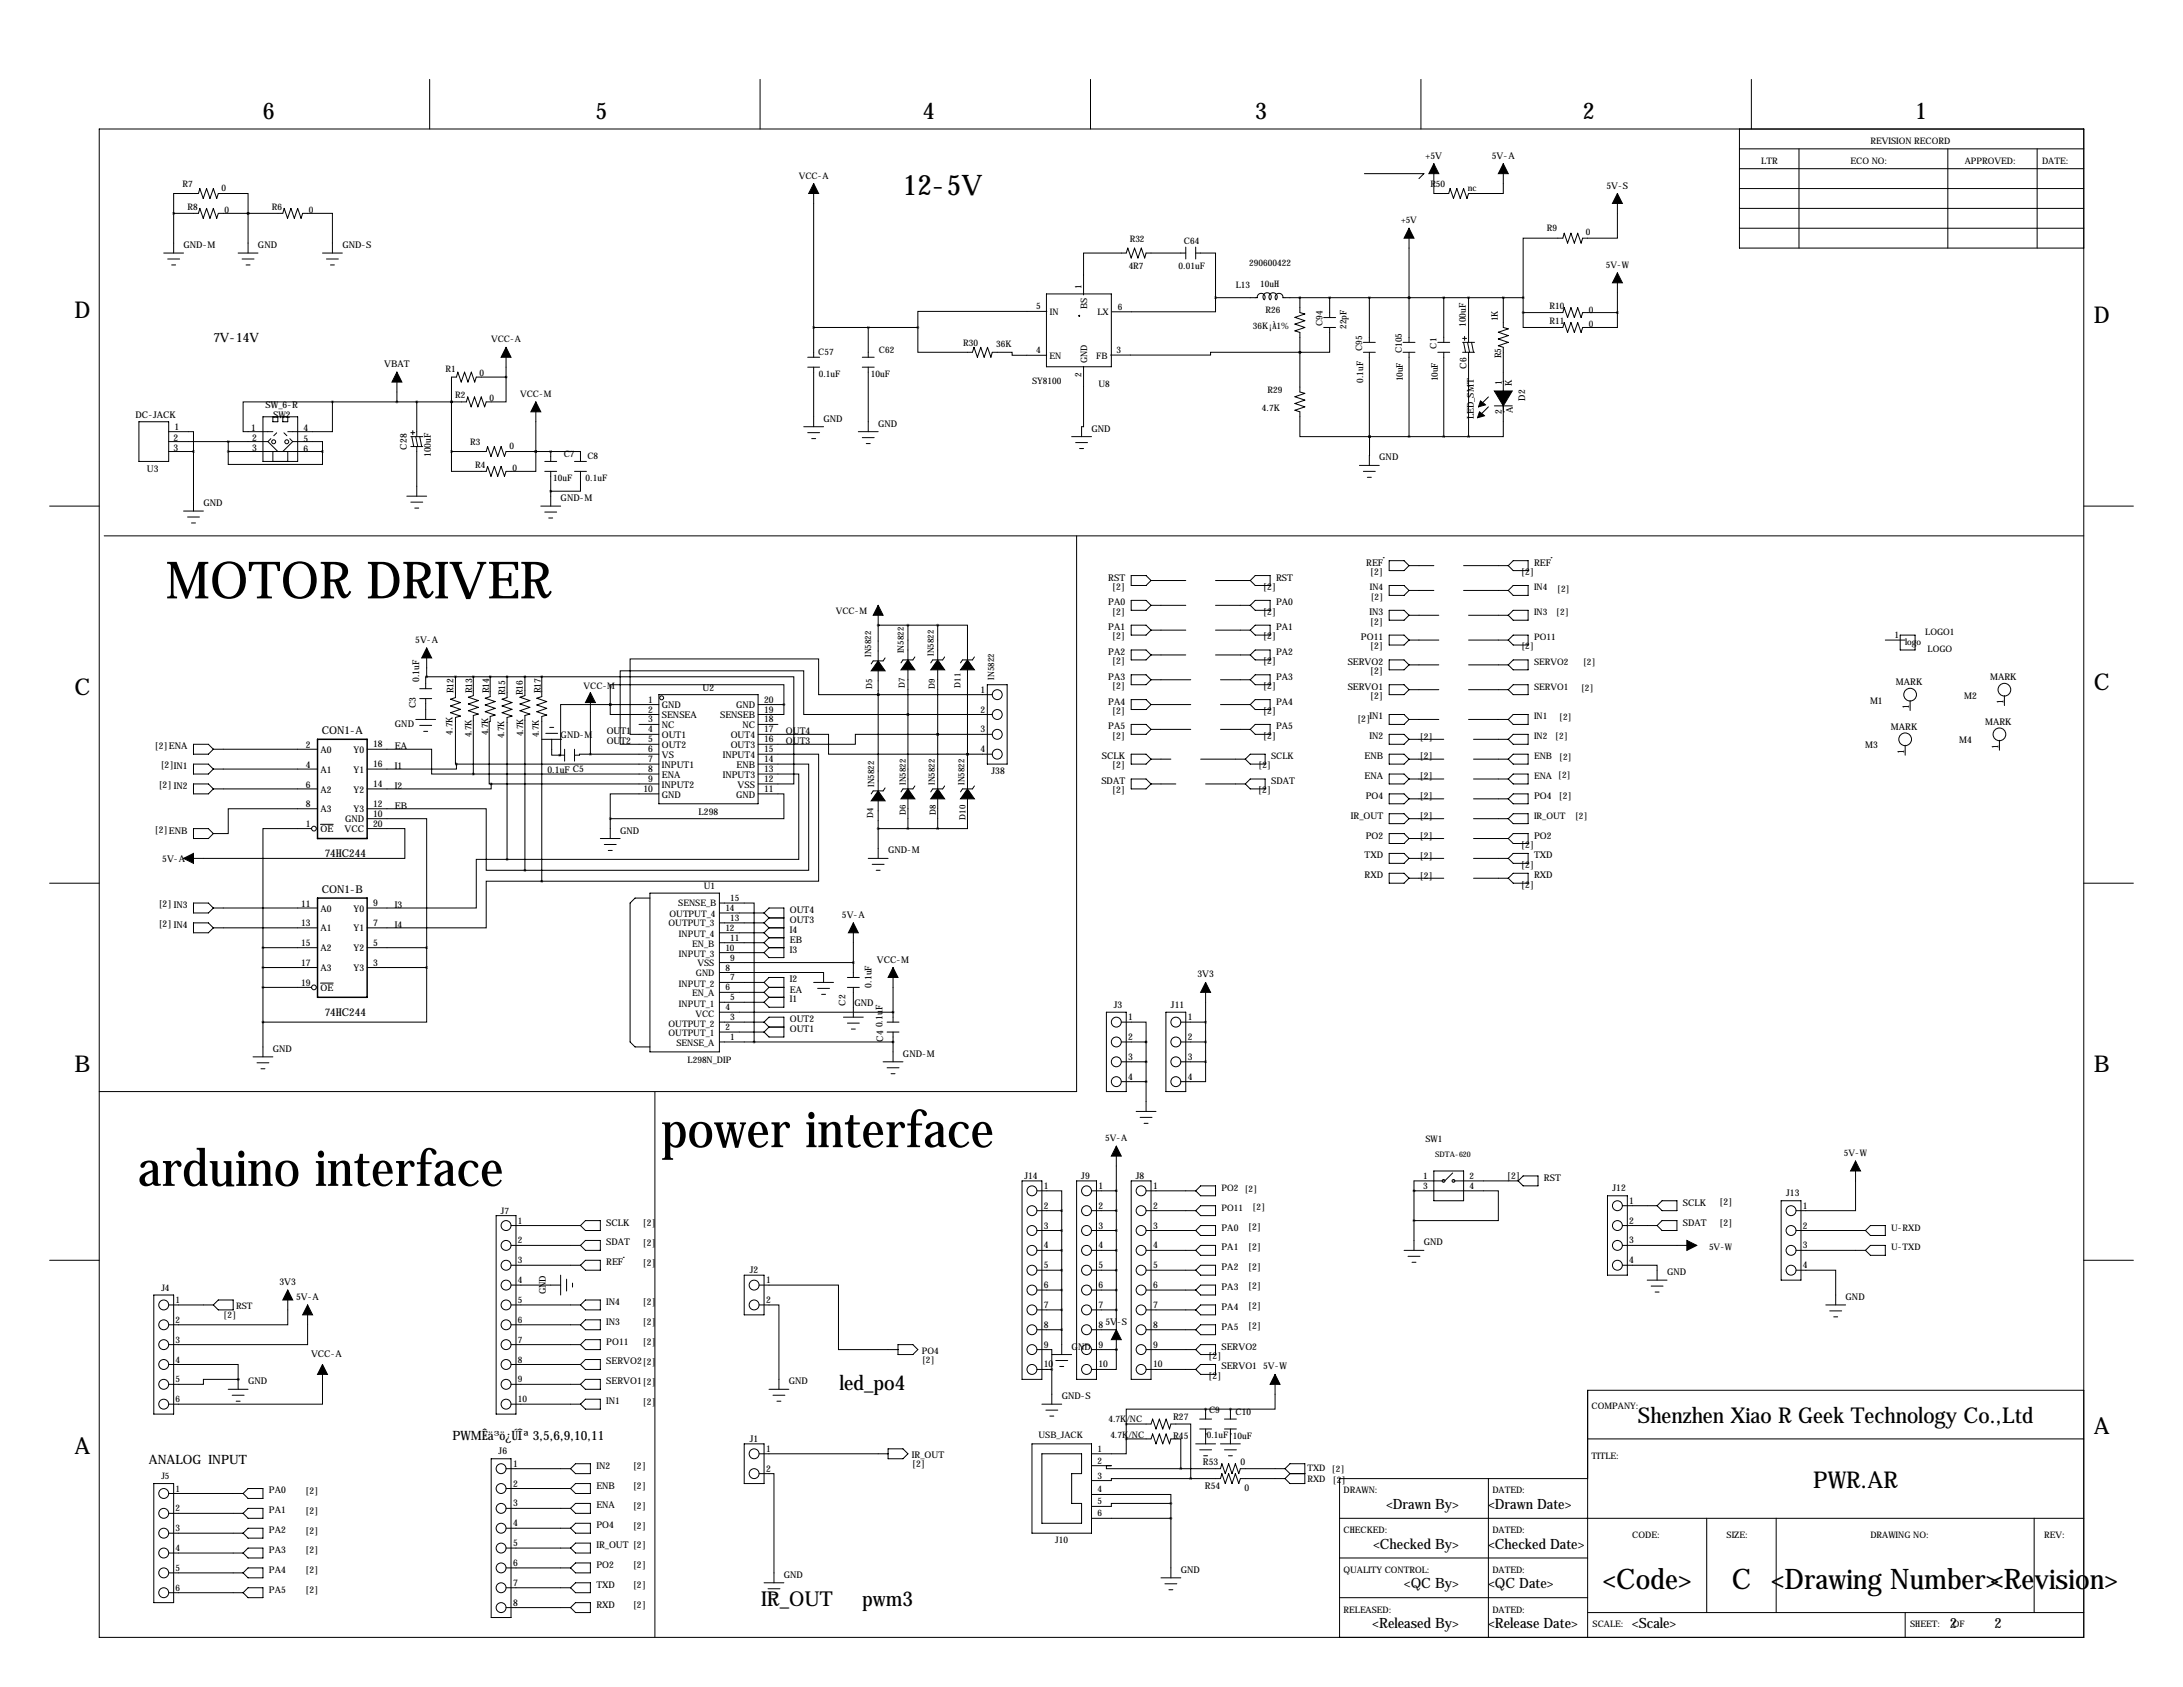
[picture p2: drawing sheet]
<svg xmlns="http://www.w3.org/2000/svg" width="559mm" height="432mm" viewBox="0 0 559 432" stroke-linecap="round" stroke-linejoin="round" font-family="sans-serif">
<defs><g id="words">
<g font-size="13.2">
<text x="42.4" y="153.2">MOTOR DRIVER</text>
<text x="169.2" y="293.6">power interface</text>
<text x="35.3" y="303.5">arduino interface</text>
</g>
<g font-size="7.3">
<text x="231.1" y="49.8">12-5V</text>
<text x="410.4" y="406.7">&lt;Code&gt;</text>
<text x="443.3" y="406.7">C</text>
<text x="453.5" y="406.7">&lt;Drawing Number&gt;&lt;Revision&gt;</text>
</g>
<g font-size="5.9">
<text x="67.3" y="30.5">6</text>
<text x="152.4" y="30.5">5</text>
<text x="236.2" y="30.5">4</text>
<text x="321.3" y="30.5">3</text>
<text x="405.1" y="30.5">2</text>
<text x="490.2" y="30.5">1</text>
<text x="19" y="81.3">D</text>
<text x="535.9" y="82.6">D</text>
<text x="19" y="177.8">C</text>
<text x="535.9" y="176.5">C</text>
<text x="19" y="274.3">B</text>
<text x="535.9" y="274.3">B</text>
<text x="535.9" y="367">A</text>
<text x="19" y="372.1">A</text>
<text x="464.1" y="380.8">PWR.AR</text>
</g>
<text font-size="5.6" x="419.3" y="364.2">Shenzhen Xiao R Geek Technology Co.,Ltd</text>
<g font-size="5.3">
<text x="214.9" y="355.9">led_po4</text>
<text x="194.8" y="411">IR_OUT</text>
<text x="220.7" y="411">pwm3</text>
</g>
<g font-size="3.6">
<text x="354.9" y="386.2">&lt;Drawn By&gt;</text>
<text x="381" y="386.2">&lt;Drawn Date&gt;</text>
<text x="351.6" y="396.4">&lt;Checked By&gt;</text>
<text x="381" y="396.4">&lt;Checked Date&gt;</text>
<text x="359.5" y="406.6">&lt;QC By&gt;</text>
<text x="381" y="406.6">&lt;QC Date&gt;</text>
<text x="351.4" y="416.7">&lt;Released By&gt;</text>
<text x="381" y="416.7">&lt;Release Date&gt;</text>
<text x="417.8" y="416.7">&lt;Scale&gt;</text>
<text x="499.1" y="416.7">2</text>
<text x="510.5" y="416.7">2</text>
</g>
<g font-size="3.3">
<text x="54.6" y="87.6">7V-14V</text>
<text x="115.8" y="368.6">PWMÊä³ö¿ÚÎª 3,5,6,9,10,11</text>
<text x="38.1" y="374.6">ANALOG INPUT</text>
</g>
<g font-size="2.7">
<text x="82.3" y="188">CON1-A</text>
<text x="83.1" y="219.3">74HC244</text>
<text x="82.3" y="228.6">CON1-B</text>
<text x="83.1" y="260">74HC244</text>
</g>
<g font-size="2.4">
<text x="364.9" y="40.6">+5V</text>
<text x="381.9" y="40.6">5V-A</text>
<text x="411.2" y="48.3">5V-S</text>
<text x="47" y="63.5">GND-M</text>
<text x="66" y="63.5">GND</text>
<text x="87.6" y="63.5">GND-S</text>
<text x="375.2" y="83.7" transform="rotate(-90 375.2 83.7)">100uF</text>
<text x="98.3" y="94">VBAT</text>
<text x="375.4" y="94.4" transform="rotate(-90 375.4 94.4)">C6</text>
<text x="384.5" y="98.6" transform="rotate(-90 384.5 98.6)">1</text>
<text x="387" y="98.9" transform="rotate(-90 387 98.9)">K</text>
<text x="34.7" y="107">DC-JACK</text>
<text x="68" y="104.5">SW_6-R</text>
<text x="69.9" y="106.9">SW2</text>
<text x="210.8" y="108">GND</text>
<text x="377.3" y="107.3" transform="rotate(-90 377.3 107.3)">LED_SMT</text>
<text x="384.5" y="105.9" transform="rotate(-90 384.5 105.9)">2</text>
<text x="387.3" y="105.7" transform="rotate(-90 387.3 105.7)">A</text>
<text x="390.4" y="102.5" transform="rotate(-90 390.4 102.5)">D2</text>
<text x="44.4" y="112.8">2</text>
<text x="44.7" y="110">1</text>
<text x="64.3" y="110.2">1</text>
<text x="64.6" y="112.8">2</text>
<text x="77.7" y="110.2">4</text>
<text x="77.7" y="113">5</text>
<text x="224.8" y="109.2">GND</text>
<text x="279.4" y="110.5">GND</text>
<text x="44.4" y="115.3">3</text>
<text x="64.6" y="115.4">3</text>
<text x="77.7" y="115.6">6</text>
<text x="104.1" y="115.1" transform="rotate(-90 104.1 115.1)">C28</text>
<text x="110.3" y="117" transform="rotate(-90 110.3 117)">100uF</text>
<text x="353.1" y="117.9">GND</text>
<text x="37.6" y="120.9">U3</text>
<text x="52.1" y="129.5">GND</text>
<text x="143.5" y="128.3">GND-M</text>
<text x="283.7" y="148.6">RST</text>
<text x="326.6" y="148.6">RST</text>
<text x="349.7" y="144.8">REF</text>
<text x="350.7" y="147.2">[2]</text>
<text x="389.3" y="147.2">[2]</text>
<text x="392.7" y="144.8">REF</text>
<text x="283.7" y="154.9">PA0</text>
<text x="284.6" y="151">[2]</text>
<text x="323.2" y="151">[2]</text>
<text x="326.6" y="154.9">PA0</text>
<text x="283.7" y="161.3">PA1</text>
<text x="284.6" y="157.3">[2]</text>
<text x="323.2" y="157.3">[2]</text>
<text x="326.6" y="161.3">PA1</text>
<text x="350.5" y="157.5">IN3</text>
<text x="350.7" y="159.9">[2]</text>
<text x="106.3" y="164.6">5V-A</text>
<text x="283.7" y="167.6">PA2</text>
<text x="284.6" y="163.7">[2]</text>
<text x="323.2" y="163.7">[2]</text>
<text x="326.6" y="167.6">PA2</text>
<text x="348.4" y="163.8">PO11</text>
<text x="350.7" y="166.2">[2]</text>
<text x="283.7" y="174">PA3</text>
<text x="284.6" y="170">[2]</text>
<text x="323.2" y="170">[2]</text>
<text x="326.6" y="174">PA3</text>
<text x="345" y="170.2">SERVO2</text>
<text x="350.7" y="172.6">[2]</text>
<text x="107.3" y="174.6" transform="rotate(-90 107.3 174.6)">0.1uF</text>
<text x="116.1" y="177.5" transform="rotate(-90 116.1 177.5)">R12</text>
<text x="120.9" y="177.5" transform="rotate(-90 120.9 177.5)">R13</text>
<text x="125.2" y="177.5" transform="rotate(-90 125.2 177.5)">R14</text>
<text x="129.3" y="178" transform="rotate(-90 129.3 178)">R15</text>
<text x="133.9" y="178" transform="rotate(-90 133.9 178)">R16</text>
<text x="138.4" y="177.5" transform="rotate(-90 138.4 177.5)">R17</text>
<text x="165.9" y="179.8">1</text>
<text x="179.9" y="176.8">U2</text>
<text x="195.6" y="179.8">20</text>
<text x="251" y="177.3">1</text>
<text x="284.6" y="176.4">[2]</text>
<text x="323.2" y="176.4">[2]</text>
<text x="345" y="176.5">SERVO1</text>
<text x="350.7" y="178.9">[2]</text>
<text x="485.3" y="175.3">MARK</text>
<text x="502.8" y="178.8">M2</text>
<text x="509.4" y="174.1">MARK</text>
<text x="106.4" y="181.3" transform="rotate(-90 106.4 181.3)">C3</text>
<text x="165.9" y="182.4">2</text>
<text x="165.9" y="184.9">3</text>
<text x="169.4" y="181.3">GND</text>
<text x="169.4" y="183.8">SENSEA</text>
<text x="184.3" y="183.8">SENSEB</text>
<text x="188.4" y="181.3">GND</text>
<text x="195.6" y="182.4">19</text>
<text x="195.6" y="184.9">18</text>
<text x="251" y="182.4">2</text>
<text x="283.7" y="180.3">PA4</text>
<text x="284.6" y="182.7">[2]</text>
<text x="323.2" y="182.7">[2]</text>
<text x="326.6" y="180.3">PA4</text>
<text x="347.4" y="184.7">[2]</text>
<text x="350.5" y="184.1">IN1</text>
<text x="478.7" y="180.1">M1</text>
<text x="488.7" y="181.6" transform="rotate(-90 488.7 181.6)">1</text>
<text x="508.2" y="185.5">MARK</text>
<text x="512.8" y="180.3" transform="rotate(-90 512.8 180.3)">1</text>
<text x="39.5" y="191.6">[2]ENA</text>
<text x="78.3" y="191.4">2</text>
<text x="95.5" y="191.3">18</text>
<text x="101.1" y="186.2">GND</text>
<text x="101.1" y="191.8">EA</text>
<text x="143.5" y="189">GND-M</text>
<text x="155.3" y="188">OUT1</text>
<text x="155.3" y="190.5">OUT2</text>
<text x="165.9" y="187.5">4</text>
<text x="165.9" y="190">5</text>
<text x="169.4" y="186.4">NC</text>
<text x="169.4" y="188.9">OUT1</text>
<text x="169.4" y="191.4">OUT2</text>
<text x="187" y="188.9">OUT4</text>
<text x="187" y="191.4">OUT3</text>
<text x="190" y="186.4">NC</text>
<text x="195.6" y="187.5">17</text>
<text x="195.6" y="190">16</text>
<text x="201.2" y="188">OUT4</text>
<text x="201.2" y="190.5">OUT3</text>
<text x="251" y="187.5">3</text>
<text x="283.7" y="186.7">PA5</text>
<text x="284.6" y="189.1">[2]</text>
<text x="323.2" y="189.1">[2]</text>
<text x="326.6" y="186.7">PA5</text>
<text x="350.5" y="189.2">IN2</text>
<text x="363.4" y="189.3">[2]</text>
<text x="477.4" y="191.5">M3</text>
<text x="484" y="186.8">MARK</text>
<text x="501.5" y="190.2">M4</text>
<text x="511.6" y="191.7" transform="rotate(-90 511.6 191.7)">1</text>
<text x="41.1" y="196.7">[2]IN1</text>
<text x="78.3" y="196.5">4</text>
<text x="82" y="192.7">A0</text>
<text x="82" y="197.8">A1</text>
<text x="90.5" y="192.7">Y0</text>
<text x="90.5" y="197.8">Y1</text>
<text x="95.5" y="196.3">16</text>
<text x="101.1" y="196.8">I1</text>
<text x="140.1" y="197.9">0.1uF C5</text>
<text x="165.9" y="192.5">6</text>
<text x="165.9" y="195.1">7</text>
<text x="165.9" y="197.6">8</text>
<text x="169.4" y="194">VS</text>
<text x="169.4" y="196.5">INPUT1</text>
<text x="185" y="194">INPUT4</text>
<text x="188.5" y="196.5">ENB</text>
<text x="195.6" y="192.5">15</text>
<text x="195.6" y="195.1">14</text>
<text x="195.6" y="197.6">13</text>
<text x="251" y="192.5">4</text>
<text x="282.1" y="194.3">SCLK</text>
<text x="284.6" y="196.7">[2]</text>
<text x="349.3" y="194.3">ENB</text>
<text x="363.4" y="194.4">[2]</text>
<text x="487.4" y="193" transform="rotate(-90 487.4 193)">1</text>
<text x="40.5" y="201.8">[2] IN2</text>
<text x="78.3" y="201.6">6</text>
<text x="82" y="202.9">A2</text>
<text x="90.5" y="202.9">Y2</text>
<text x="95.5" y="201.4">14</text>
<text x="101.1" y="201.9">I2</text>
<text x="164.7" y="202.7">10</text>
<text x="165.9" y="200.2">9</text>
<text x="169.4" y="199.1">ENA</text>
<text x="169.4" y="201.6">INPUT2</text>
<text x="185" y="199.1">INPUT3</text>
<text x="188.8" y="201.6">VSS</text>
<text x="195.6" y="200.2">12</text>
<text x="195.6" y="202.7">11</text>
<text x="253.8" y="198.1">J38</text>
<text x="281.9" y="200.7">SDAT</text>
<text x="284.6" y="203">[2]</text>
<text x="322" y="203">[2]</text>
<text x="325.4" y="200.7">SDAT</text>
<text x="349.3" y="199.4">ENA</text>
<text x="363.4" y="199.5">[2]</text>
<text x="78.3" y="206.7">8</text>
<text x="82" y="207.9">A3</text>
<text x="90.5" y="207.9">Y3</text>
<text x="95.5" y="206.5">12</text>
<text x="95.5" y="209">10</text>
<text x="101.1" y="207">EB</text>
<text x="169.4" y="204.1">GND</text>
<text x="178.8" y="208.6">L298</text>
<text x="188.4" y="204.1">GND</text>
<text x="345.8" y="209.5">IR_OUT</text>
<text x="349.6" y="204.5">PO4</text>
<text x="363.4" y="209.6">[2]</text>
<text x="363.4" y="204.6">[2]</text>
<text x="392.7" y="204.5">PO4 [2]</text>
<text x="39.5" y="213.2">[2]ENB</text>
<text x="78.3" y="211.7">1</text>
<text x="82" y="213">OE</text>
<text x="88.2" y="213">VCC</text>
<text x="88.3" y="210.5">GND</text>
<text x="95.5" y="211.6">20</text>
<text x="158.7" y="213.4">GND</text>
<text x="349.6" y="214.6">PO2</text>
<text x="363.4" y="214.7">[2]</text>
<text x="392.7" y="214.6">PO2</text>
<text x="41.5" y="220.7">5V-A</text>
<text x="227.3" y="218.4">GND-M</text>
<text x="349.3" y="219.7">TXD</text>
<text x="363.4" y="219.8">[2]</text>
<text x="389.3" y="217">[2]</text>
<text x="392.7" y="219.7">TXD</text>
<text x="349.3" y="224.8">RXD</text>
<text x="363.4" y="224.9">[2]</text>
<text x="389.3" y="222.1">[2]</text>
<text x="389.3" y="227.2">[2]</text>
<text x="392.7" y="224.8">RXD</text>
<text x="40.5" y="232.2">[2] IN3</text>
<text x="77.1" y="232.1">11</text>
<text x="82" y="233.3">A0</text>
<text x="90.5" y="233.3">Y0</text>
<text x="95.5" y="231.9">9</text>
<text x="101.1" y="232.4">I3</text>
<text x="202.2" y="233.7">OUT4</text>
<text x="40.5" y="237.3">[2] IN4</text>
<text x="77.1" y="237.1">13</text>
<text x="82" y="238.4">A1</text>
<text x="90.5" y="238.4">Y1</text>
<text x="95.5" y="237">7</text>
<text x="101.1" y="237.5">I4</text>
<text x="202.2" y="238.8">I4</text>
<text x="202.2" y="236.2">OUT3</text>
<text x="215.5" y="234.9">5V-A</text>
<text x="77.1" y="242.2">15</text>
<text x="82" y="243.5">A2</text>
<text x="90.5" y="243.5">Y2</text>
<text x="95.5" y="242.1">5</text>
<text x="202.2" y="241.3">EB</text>
<text x="202.2" y="243.8">I3</text>
<text x="77.1" y="247.3">17</text>
<text x="82" y="248.6">A3</text>
<text x="90.5" y="248.6">Y3</text>
<text x="95.5" y="247.1">3</text>
<text x="202.2" y="251.5">I2</text>
<text x="224.5" y="246.4">VCC-M</text>
<text x="306.5" y="250.2">3V3</text>
<text x="77.1" y="252.4">19</text>
<text x="82" y="253.7">OE</text>
<text x="202.2" y="254.3">EA</text>
<text x="202.2" y="256.5">I1</text>
<text x="216.4" y="257.5" transform="rotate(-90 216.4 257.5)">C2</text>
<text x="218.7" y="257.6">GND</text>
<text x="223.1" y="252.8" transform="rotate(-90 223.1 252.8)">0.1uF</text>
<text x="285.1" y="258">J3</text>
<text x="299.7" y="258">J11</text>
<text x="202.2" y="261.6">OUT2</text>
<text x="225.9" y="262.9" transform="rotate(-90 225.9 262.9)">0.1uF</text>
<text x="288.8" y="261.1">1</text>
<text x="304" y="261.1">1</text>
<text x="69.8" y="269.2">GND</text>
<text x="202.2" y="264.2">OUT1</text>
<text x="226.1" y="266.6" transform="rotate(-90 226.1 266.6)">C4</text>
<text x="288.8" y="266.2">2</text>
<text x="304" y="266.2">2</text>
<text x="231.1" y="270.5">GND-M</text>
<text x="288.8" y="271.3">3</text>
<text x="304" y="271.3">3</text>
<text x="288.8" y="276.4">4</text>
<text x="304" y="276.4">4</text>
<text x="262.2" y="301.8">J14</text>
<text x="267.2" y="304.3">1</text>
<text x="276.8" y="301.8">J9</text>
<text x="281.2" y="304.3">1</text>
<text x="290.8" y="301.8">J8</text>
<text x="295.1" y="304.3">1</text>
<text x="385.7" y="301.8">[2]</text>
<text x="395.2" y="302.3">RST</text>
<text x="412.8" y="305">J12</text>
<text x="267.2" y="309.4">2</text>
<text x="281.2" y="309.4">2</text>
<text x="295.1" y="309.4">2</text>
<text x="417.1" y="308.1">1</text>
<text x="430.8" y="308.6">SCLK</text>
<text x="440.1" y="308.4">[2]</text>
<text x="457.2" y="306.2">J13</text>
<text x="461.5" y="309.4">1</text>
<text x="155.2" y="313.7">SCLK</text>
<text x="164.5" y="313.8">[2]</text>
<text x="267.2" y="314.5">3</text>
<text x="281.2" y="314.5">3</text>
<text x="295.1" y="314.5">3</text>
<text x="312.7" y="315">PA0</text>
<text x="319.4" y="314.8">[2]</text>
<text x="417.1" y="313.2">2</text>
<text x="430.8" y="313.7">SDAT</text>
<text x="440.1" y="313.8">[2]</text>
<text x="461.5" y="314.5">2</text>
<text x="155.2" y="323.8">REF</text>
<text x="155.2" y="318.8">SDAT</text>
<text x="164.5" y="323.9">[2]</text>
<text x="164.5" y="318.9">[2]</text>
<text x="267.2" y="319.5">4</text>
<text x="281.2" y="319.5">4</text>
<text x="295.1" y="319.5">4</text>
<text x="312.7" y="320">PA1</text>
<text x="319.4" y="319.9">[2]</text>
<text x="364.5" y="318.8">GND</text>
<text x="417.1" y="318.3">3</text>
<text x="417.1" y="323.3">4</text>
<text x="461.5" y="319.5">3</text>
<text x="71.6" y="328.9">3V3</text>
<text x="192" y="325.9">J2</text>
<text x="196.1" y="328.4">1</text>
<text x="267.2" y="324.6">5</text>
<text x="267.2" y="329.7">6</text>
<text x="281.2" y="324.6">5</text>
<text x="281.2" y="329.7">6</text>
<text x="295.1" y="324.6">5</text>
<text x="295.1" y="329.7">6</text>
<text x="312.7" y="325.1">PA2</text>
<text x="319.4" y="325">[2]</text>
<text x="426.7" y="326.4">GND</text>
<text x="461.5" y="324.6">4</text>
<text x="75.8" y="332.7">5V-A</text>
<text x="139.7" y="331.3" transform="rotate(-90 139.7 331.3)">GND</text>
<text x="155.2" y="334">IN4</text>
<text x="164.5" y="334.1">[2]</text>
<text x="196.1" y="333.5">2</text>
<text x="267.2" y="334.8">7</text>
<text x="281.2" y="334.8">7</text>
<text x="295.1" y="334.8">7</text>
<text x="312.7" y="330.2">PA3</text>
<text x="312.7" y="335.3">PA4</text>
<text x="319.4" y="330">[2]</text>
<text x="319.4" y="335.1">[2]</text>
<text x="472.4" y="332.7">GND</text>
<text x="155.2" y="339.1">IN3</text>
<text x="164.5" y="339.2">[2]</text>
<text x="267.2" y="339.9">8</text>
<text x="281.2" y="339.9">8</text>
<text x="283" y="339.1">5V-S</text>
<text x="295.1" y="339.9">8</text>
<text x="312.7" y="340.4">PA5</text>
<text x="319.4" y="340.2">[2]</text>
<text x="79.6" y="347.2">VCC-A</text>
<text x="155.2" y="344.2">PO11</text>
<text x="164.5" y="344.3">[2]</text>
<text x="267.2" y="344.9">9</text>
<text x="274.3" y="345.4">GND</text>
<text x="281.2" y="344.9">9</text>
<text x="295.1" y="344.9">9</text>
<text x="309.3" y="347.8">[2]</text>
<text x="312.7" y="345.4">SERVO2</text>
<text x="155.2" y="349.2">SERVO2[2]</text>
<text x="267.2" y="350">10</text>
<text x="281.2" y="350">10</text>
<text x="295.1" y="350">10</text>
<text x="309.3" y="352.9">[2]</text>
<text x="312.7" y="350.5">SERVO1</text>
<text x="323.3" y="350.5">5V-W</text>
<text x="63.5" y="354.3">GND</text>
<text x="155.2" y="359.4">IN1</text>
<text x="155.2" y="354.3">SERVO1[2]</text>
<text x="164.5" y="359.5">[2]</text>
<text x="201.9" y="354.3">GND</text>
<text x="271.8" y="358.1">GND-S</text>
<text x="300.3" y="363.5">R27</text>
<text x="192" y="369.1">J1</text>
<text x="196.1" y="371.6">1</text>
<text x="300.3" y="368.3">R45</text>
<text x="127.6" y="372.3">J6</text>
<text x="131.3" y="375.4">1</text>
<text x="152.7" y="375.9">IN2</text>
<text x="162" y="376">[2]</text>
<text x="196.1" y="376.7">2</text>
<text x="233.4" y="373.1">IR_OUT</text>
<text x="233.4" y="375.5">[2]</text>
<text x="307.9" y="375">R53</text>
<text x="317.5" y="374.9">0</text>
<text x="68.8" y="382.3">PA0</text>
<text x="78.1" y="382.4">[2]</text>
<text x="131.3" y="380.5">2</text>
<text x="152.7" y="381">ENB</text>
<text x="162" y="381.1">[2]</text>
<text x="308.4" y="381.1">R54</text>
<text x="318.6" y="381.5">0</text>
<text x="68.8" y="387.3">PA1</text>
<text x="78.1" y="387.4">[2]</text>
<text x="131.3" y="385.6">3</text>
<text x="152.7" y="386.1">ENA</text>
<text x="162" y="386.2">[2]</text>
<text x="68.8" y="392.4">PA2</text>
<text x="78.1" y="392.5">[2]</text>
<text x="131.3" y="390.7">4</text>
<text x="131.3" y="395.7">5</text>
<text x="152.7" y="391.2">PO4</text>
<text x="162" y="391.2">[2]</text>
<text x="68.8" y="397.5">PA3</text>
<text x="78.1" y="397.6">[2]</text>
<text x="131.3" y="400.8">6</text>
<text x="152.7" y="401.3">PO2</text>
<text x="152.7" y="396.2">IR_OUT [2]</text>
<text x="162" y="401.4">[2]</text>
<text x="68.8" y="402.6">PA4</text>
<text x="68.8" y="407.7">PA5</text>
<text x="78.1" y="402.7">[2]</text>
<text x="78.1" y="407.8">[2]</text>
<text x="131.3" y="405.9">7</text>
<text x="152.7" y="406.4">TXD</text>
<text x="162" y="406.5">[2]</text>
<text x="200.7" y="403.9">GND</text>
<text x="302.3" y="402.6">GND</text>
<text x="131.3" y="411">8</text>
<text x="152.7" y="411.5">RXD</text>
<text x="162" y="411.6">[2]</text>
</g>
<g font-size="2.3">
<text x="450.8" y="41.9">LTR</text>
<text x="473.7" y="41.9">ECO NO:</text>
<text x="478.8" y="36.8">REVISION RECORD</text>
<text x="502.9" y="41.9">APPROVED:</text>
<text x="522.7" y="41.9">DATE:</text>
<text x="46.7" y="47.8">R7</text>
<text x="204.5" y="45.7">VCC-A</text>
<text x="366.1" y="47.8">R50</text>
<text x="48" y="53.6">R8</text>
<text x="56.7" y="48.8">0</text>
<text x="69.5" y="53.6">R6</text>
<text x="375.7" y="48.8">nc</text>
<text x="57.5" y="54.6">0</text>
<text x="79.1" y="54.6">0</text>
<text x="358.6" y="57.1">+5V</text>
<text x="395.9" y="59.2">R9</text>
<text x="289.2" y="62">R32</text>
<text x="303.1" y="62.5">C64</text>
<text x="406" y="60.2">0</text>
<text x="288.9" y="68.9">4R7</text>
<text x="301.7" y="68.9">0.01uF</text>
<text x="319.8" y="68.1">290600422</text>
<text x="411.1" y="68.6">5V-W</text>
<text x="276.9" y="74" transform="rotate(-90 276.9 74)">1</text>
<text x="316.3" y="73.6">L13</text>
<text x="322.6" y="73.4">10uH</text>
<text x="265.3" y="79.2">5</text>
<text x="268.7" y="80.6">IN</text>
<text x="278.3" y="79.2" transform="rotate(-90 278.3 79.2)">BS</text>
<text x="280.9" y="80.7">LX</text>
<text x="286.1" y="79.3">6</text>
<text x="323.9" y="80.2">R26</text>
<text x="338.5" y="83.4" transform="rotate(-90 338.5 83.4)">C94</text>
<text x="383.4" y="82.2" transform="rotate(-90 383.4 82.2)">1K</text>
<text x="396.6" y="79">R10</text>
<text x="396.6" y="82.8">R11</text>
<text x="406.7" y="80">0</text>
<text x="406.7" y="83.8">0</text>
<text x="125.7" y="87.6">VCC-A</text>
<text x="246.6" y="88.6">R30</text>
<text x="255" y="88.8">36K</text>
<text x="320.7" y="84.2">36K¡À1%</text>
<text x="344.7" y="84.2" transform="rotate(-90 344.7 84.2)">22pF</text>
<text x="348.7" y="89.8" transform="rotate(-90 348.7 89.8)">C95</text>
<text x="367.7" y="89.2" transform="rotate(-90 367.7 89.2)">C1</text>
<text x="114" y="95.3">R1</text>
<text x="209.5" y="90.9">C57</text>
<text x="225" y="90.4">C62</text>
<text x="265.2" y="90.4">4</text>
<text x="268.7" y="91.8">EN</text>
<text x="278.3" y="93" transform="rotate(-90 278.3 93)">GND</text>
<text x="280.6" y="91.8">FB</text>
<text x="285.8" y="90.4">3</text>
<text x="358.9" y="90.4" transform="rotate(-90 358.9 90.4)">C105</text>
<text x="384.3" y="91.7" transform="rotate(-90 384.3 91.7)">R5</text>
<text x="116.5" y="101.9">R2</text>
<text x="122.8" y="96.3">0</text>
<text x="133.1" y="101.6">VCC-M</text>
<text x="209.6" y="96.5">0.1uF</text>
<text x="222.9" y="96.5">10uF</text>
<text x="264.2" y="98.3">SY8100</text>
<text x="276.9" y="96.5" transform="rotate(-90 276.9 96.5)">2</text>
<text x="281.2" y="99">U8</text>
<text x="324.4" y="100.5">R29</text>
<text x="349" y="98" transform="rotate(-90 349 98)">0.1uF</text>
<text x="359.1" y="97.6" transform="rotate(-90 359.1 97.6)">10uF</text>
<text x="368" y="97.6" transform="rotate(-90 368 97.6)">10uF</text>
<text x="125.3" y="102.6">0</text>
<text x="323" y="105.3">4.7K</text>
<text x="120.3" y="113.8">R3</text>
<text x="121.6" y="119.7">R4</text>
<text x="130.4" y="114.8">0</text>
<text x="144.3" y="117.1">C7</text>
<text x="150.4" y="117.5">C8</text>
<text x="131.1" y="120.7">0</text>
<text x="141.6" y="123.2">10uF</text>
<text x="149.9" y="123.1">0.1uF</text>
<text x="350.6" y="151.1">IN4</text>
<text x="350.8" y="153.4">[2]</text>
<text x="392.7" y="151.1">IN4</text>
<text x="398.5" y="151.4">[2]</text>
<text x="213.9" y="157.2">VCC-M</text>
<text x="392.7" y="157.5">IN3</text>
<text x="398.3" y="157.5">[2]</text>
<text x="389.4" y="166.1">[2]</text>
<text x="392.7" y="163.8">PO11</text>
<text x="485" y="163.3">1</text>
<text x="487.7" y="165.1">logo</text>
<text x="492.8" y="162.6">LOGO1</text>
<text x="493.4" y="166.9">LOGO</text>
<text x="392.7" y="170.2">SERVO2</text>
<text x="405.1" y="170.2">[2]</text>
<text x="149.4" y="176.3">VCC-M</text>
<text x="392.7" y="176.5">SERVO1</text>
<text x="404.6" y="176.8">[2]</text>
<text x="392.7" y="184.1">IN1</text>
<text x="399" y="184.2">[2]</text>
<text x="115.9" y="188" transform="rotate(-90 115.9 188)">4.7K</text>
<text x="120.7" y="188.8" transform="rotate(-90 120.7 188.8)">4.7K</text>
<text x="125" y="188.3" transform="rotate(-90 125 188.3)">4.7K</text>
<text x="129.1" y="189" transform="rotate(-90 129.1 189)">4.7K</text>
<text x="133.9" y="188.5" transform="rotate(-90 133.9 188.5)">4.7K</text>
<text x="138" y="188.8" transform="rotate(-90 138 188.8)">4.7K</text>
<text x="392.7" y="189.2">IN2</text>
<text x="398" y="189.3">[2]</text>
<text x="322.1" y="196.6">[2]</text>
<text x="325.4" y="194.3">SCLK</text>
<text x="392.7" y="194.3">ENB</text>
<text x="399" y="194.6">[2]</text>
<text x="392.7" y="199.4">ENA [2]</text>
<text x="392.7" y="209.5">IR_OUT</text>
<text x="403.1" y="209.6">[2]</text>
<text x="180.2" y="227.6">U1</text>
<text x="173.6" y="231.8">SENSE_B</text>
<text x="185.7" y="233.2">14</text>
<text x="186.9" y="230.6">15</text>
<text x="171.2" y="237.1">OUTPUT_3</text>
<text x="171.4" y="234.6">OUTPUT_4</text>
<text x="173.8" y="239.9">INPUT_4</text>
<text x="185.7" y="238.3">12</text>
<text x="186.9" y="235.7">13</text>
<text x="173.8" y="245">INPUT_3</text>
<text x="177.2" y="242.5">EN_B</text>
<text x="185.7" y="243.3">10</text>
<text x="186.9" y="240.8">11</text>
<text x="186.9" y="245.9">9</text>
<text x="178.1" y="249.8">GND</text>
<text x="178.5" y="247.3">VSS</text>
<text x="185.7" y="248.4">8</text>
<text x="186.9" y="251">7</text>
<text x="173.8" y="252.6">INPUT_2</text>
<text x="173.8" y="257.7">INPUT_1</text>
<text x="177.2" y="254.9">EN_A</text>
<text x="185.7" y="253.5">6</text>
<text x="186.9" y="256">5</text>
<text x="171.2" y="262.8">OUTPUT_2</text>
<text x="178" y="260.2">VCC</text>
<text x="185.7" y="258.6">4</text>
<text x="185.7" y="263.7">2</text>
<text x="186.9" y="261.1">3</text>
<text x="171.2" y="265.1">OUTPUT_1</text>
<text x="173.1" y="267.6">SENSE_A</text>
<text x="186.9" y="266.2">1</text>
<text x="176" y="272.1">L298N_DIP</text>
<text x="282.9" y="292.1">5V-A</text>
<text x="364.9" y="292.4">SW1</text>
<text x="472" y="295.9">5V-W</text>
<text x="312.7" y="304.8">PO2 [2]</text>
<text x="364.3" y="301.8">1</text>
<text x="364.3" y="304.3">3</text>
<text x="376.2" y="301.8">2</text>
<text x="376.2" y="304.3">4</text>
<text x="128.2" y="310.6">J7</text>
<text x="312.7" y="309.9">PO11</text>
<text x="320.6" y="309.7">[2]</text>
<text x="132.6" y="313.2">1</text>
<text x="484.1" y="315">U-RXD</text>
<text x="132.6" y="318.3">2</text>
<text x="132.6" y="323.3">3</text>
<text x="437.5" y="320.1">5V-W</text>
<text x="484.1" y="320">U-TXD</text>
<text x="132.6" y="328.4">4</text>
<text x="41.3" y="330.4">J4</text>
<text x="45" y="333.5">1</text>
<text x="60.5" y="335">RST</text>
<text x="132.6" y="333.5">5</text>
<text x="45" y="338.6">2</text>
<text x="57.2" y="337.3">[2]</text>
<text x="132.6" y="338.6">6</text>
<text x="45" y="343.7">3</text>
<text x="132.6" y="343.7">7</text>
<text x="236" y="346.5">PO4</text>
<text x="45" y="348.7">4</text>
<text x="45" y="353.8">5</text>
<text x="132.6" y="348.7">8</text>
<text x="132.6" y="353.8">9</text>
<text x="236" y="348.8">[2]</text>
<text x="45" y="358.9">6</text>
<text x="132.6" y="358.9">10</text>
<text x="283.7" y="364">4.7K/NC</text>
<text x="309.5" y="361.7">C9</text>
<text x="316.3" y="362.2">C10</text>
<text x="407.4" y="360.7">COMPANY:</text>
<text x="265.9" y="368.1">USB_JACK</text>
<text x="280.9" y="371.6">1</text>
<text x="284.2" y="368.1">4.7K/NC</text>
<text x="308.9" y="368.1">0.1uF</text>
<text x="315.6" y="368.3">10uF</text>
<text x="280.9" y="374.6">2</text>
<text x="334.7" y="376.5">TXD [2]</text>
<text x="407.4" y="373.4">TITLE:</text>
<text x="41.3" y="378.6">J5</text>
<text x="45" y="381.8">1</text>
<text x="280.9" y="378.5">3</text>
<text x="280.9" y="382">4</text>
<text x="334.7" y="379.3">RXD</text>
<text x="341.1" y="379.5">[2]</text>
<text x="343.9" y="382.3">DRAWN:</text>
<text x="382" y="382.3">DATED:</text>
<text x="45" y="386.8">2</text>
<text x="280.9" y="385.1">5</text>
<text x="280.9" y="388.1">6</text>
<text x="45" y="391.9">3</text>
<text x="270.1" y="395">J10</text>
<text x="343.9" y="392.4">CHECKED:</text>
<text x="382" y="392.4">DATED:</text>
<text x="417.8" y="393.7">CODE:</text>
<text x="442" y="393.7">SIZE:</text>
<text x="478.8" y="393.7">DRAWING NO:</text>
<text x="523.2" y="393.7">REV:</text>
<text x="45" y="397">4</text>
<text x="45" y="402.1">5</text>
<text x="45" y="407.2">6</text>
<text x="343.9" y="402.6">QUALITY CONTROL:</text>
<text x="382" y="402.6">DATED:</text>
<text x="343.9" y="412.7">RELEASED:</text>
<text x="382" y="412.7">DATED:</text>
<text x="407.7" y="416.6">SCALE:</text>
<text x="488.9" y="416.6">SHEET:</text>
<text x="499.9" y="416.6">OF</text>
</g>
<g font-size="2.2">
<text x="231.4" y="167.1" transform="rotate(-90 231.4 167.1)">IN5822</text>
<text x="239" y="167.9" transform="rotate(-90 239 167.9)">IN5822</text>
<text x="223" y="168.1" transform="rotate(-90 223 168.1)">IN5822</text>
<text x="254.5" y="174" transform="rotate(-90 254.5 174)">IN5822</text>
<text x="223.3" y="176.3" transform="rotate(-90 223.3 176.3)">D5</text>
<text x="231.6" y="176" transform="rotate(-90 231.6 176)">D7</text>
<text x="239.3" y="176.3" transform="rotate(-90 239.3 176.3)">D9</text>
<text x="245.9" y="176" transform="rotate(-90 245.9 176)">D11</text>
<text x="223.8" y="201.4" transform="rotate(-90 223.8 201.4)">IN5822</text>
<text x="231.9" y="200.9" transform="rotate(-90 231.9 200.9)">IN5822</text>
<text x="239.3" y="200.9" transform="rotate(-90 239.3 200.9)">IN5822</text>
<text x="246.9" y="200.9" transform="rotate(-90 246.9 200.9)">IN5822</text>
<text x="223.5" y="209.3" transform="rotate(-90 223.5 209.3)">D4</text>
<text x="231.9" y="208.5" transform="rotate(-90 231.9 208.5)">D6</text>
<text x="239.5" y="208.5" transform="rotate(-90 239.5 208.5)">D8</text>
<text x="247.1" y="209.8" transform="rotate(-90 247.1 209.8)">D10</text>
</g>
<text font-size="2" x="367.4" y="296.1">SDTA-620</text>
</g></defs>
<g fill="none" stroke="#000" stroke-width=".26">
<path d="M25.4 33h508v386.1h-508zM110 20.3v12.7M194.6 20.3v12.7M279.1 20.3v12.7M363.7 20.3v12.7M445.3 38.1h88.1M445.3 33v30.5h88.1M448.3 20.3v12.7M460.5 38.1v25.4M498.6 38.1v25.4M521.5 38.1v25.4M44.4 54.6v-5.1h6.4l.4-1.2 .8 2.5 .9-2.5 .8 2.5 .9-2.5 .9 2.5 .4-1.3h7.6v5.1"/>
<path d="M44.4 54.6h6.4l.4-1.3 .8 2.6 .9-2.6 .8 2.6 .9-2.6 .9 2.6 .4-1.3h16.5l.3-1.3 .9 2.6 .9-2.6 .8 2.6 .9-2.6 .9 2.6 .4-1.3h7.6v10.2M44.4 54.6v10.2M63.5 54.6h.1M63.5 54.6v10.2M208.3 47v44.4M349.2 44.4h15.3l-1.3 1.3M360.7 58.4v29.2M367 41.9v7.6h3.8l.4-1.2 .9 2.5 .8-2.5 .9 2.5 .8-2.5 .9 2.5 .4-1.3h8.9v-7.6M414 49.5v11.5h-8.9l-.4 1.2-.8-2.5-.9 2.5-.9-2.5-.8 2.5-.9-2.5-.4 1.3h-10.1v15.2M445.3 48.3h88.1M445.3 43.2h88.1M445.3 53.3h88.1"/>
<path d="M445.3 58.4h88.1M41.9 64.8h5.1M42.9 66.3h3.1M43.9 67.8h1.1M61 64.8h5M62 66.3h3M63 67.8h1M82.5 64.8h5.1M83.6 66.3h3M84.6 67.8h1M267.9 75.2h16.6v18.7h-16.6zM268 79.7h-33.1v4.1"/>
<path d="M303.5 64.8h-10.1l-.4 1.2-.8-2.5-.9 2.5-.9-2.5-.8 2.5-.9-2.5-.4 1.3h-10.9v10.7M303.5 63.2v3.1M306.1 64.8h5v11.4M306.1 63.2v3.1M311.1 76.2h10.7a1.02 1.02 0 0 1 1.3-1.1 1.02 1.02 0 0 1 .5 1.6M311.1 76.2v3.6h-26.5M323.6 76.7a1.07 1.07 0 0 1 0-1.5 1.07 1.07 0 0 1 1.5 0 1.07 1.07 0 0 1 0 1.5M325.1 76.7a1.07 1.07 0 0 1 0-1.5 1.07 1.07 0 0 1 1.5 0 1.07 1.07 0 0 1 .1 1.5M332.7 76.2v3.8l1.3 .4-2.5 .8 2.5 .9-2.5 .9 2.5 .8-2.5 .9 1.2 .4v15.2l1.3 .4-2.5 .8 2.5 .9-2.5 .9 2.5 .8-2.5 .9 1.2 .4v6.4h17.9M340.4 76.2v5.1M350.5 76.2v11.4M360.7 76.2h.1"/>
<path d="M369.6 76.2v11.4M375.9 76.2v11.4M384.8 76.2v7.6l1.3 .4-2.6 .8 2.6 .9-2.6 .9 2.6 .8-2.6 .9 1.3 .4v22.9h-8.9M389.9 76.2h-61.5a1.02 1.02 0 0 0-1.3-1.1 1.02 1.02 0 0 0-.5 1.6M389.9 76.2v3.8M414 69.8v10.2M101.6 95.2v7.7M129.5 96.5v6.4h-5l-.4 1.2-.9-2.5-.9 2.5-.8-2.5-.9 2.5-.9-2.5-.3 1.3h-34.3M129.5 96.5h-7.6l-.4 1.3-.9-2.6-.8 2.6-.9-2.6-.8 2.6-.9-2.6-.4 1.3h-1.2v19.1M129.5 88.9v7.6M206.8 94h3M206.8 91.4h3"/>
<path d="M208.3 94v15.2M208.3 83.8h26.6M220.7 94h3.1M220.7 91.4h3.1M222.2 83.8v7.6M222.2 94v16.5M234.9 83.8v6.4h14l.4-1.3 .9 2.5 .9-2.5 .8 2.5 .9-2.5 .8 2.5 .4-1.2h5.1v.7h8.8M276.2 80.7l.2 .2zM277.4 93.8v15.4h-.5v2.6M332.7 90.2h.1M332.7 90.2h-22.8v.7h-25.6M338.8 83.8h3.1"/>
<path d="M338.8 81.3h3.1M340.4 83.8v6.4h-7.7M349 90.2h3M349 87.6h3M350.5 90.2l.1 21.6M359.2 90.2h3M359.2 87.6h3M360.7 90.2v21.6M368 90.2h3.1M368 87.6h3.1M369.6 90.2v21.6M374.4 90.2h3"/>
<path d="M374.4 87.6h3M374.4 86.6h1M374.6 87.6l.6 2.6M374.9 86.1v1M375.7 87.6l.5 2.6M375.9 90.2v21.6M376.7 87.6l.5 2.6M389.9 80v3.8h10.1l.4-1.2 .9 2.5 .8-2.5 .9 2.5 .9-2.5 .8 2.5 .4-1.3h8.9v-3.8M389.9 80h10.1l.4-1.3 .9 2.6 .8-2.6 .9 2.6 .9-2.6 .8 2.6 .4-1.3h8.9M35.6 107.9h7.6v10.2h-7.6zM43.2 110.5h6.3v5.1M43.2 115.6h6.3"/>
<path d="M43.2 113h25.4l2.5 2.6M49.5 115.6v15.2M58.4 115.6v3.3h24.1v-3.3M58.4 115.6h24.1M58.4 113v2.6M67.3 106.7h8.9v11.4h-8.9zM69.8 106.7v1.2h1.3v-1.2M69.8 115.6v2.5M72.4 115.6l2.5-2.6h7.6v2.6M72.4 106.7v1.2h1.3v-1.2M73.7 115.6v2.5M85.1 102.9h-22.9v7.6h7.6"/>
<path d="M85.1 102.9v7.6h-11.4M105.2 110.7h1M105.2 111.8h3M105.2 114.3h3M105.4 111.8l.5 2.5M105.7 110.2v1.1M106.4 111.8l.5 2.5M106.7 102.9v8.9M106.7 114.3v12.7M107.4 111.8l.5 2.5M115.6 115.6v5h8.9l.3-1.2 .9 2.5 .8-2.5 .9 2.5 .9-2.5 .8 2.5 .4-1.3h7.7v-5M115.6 102.9h.1"/>
<path d="M115.6 115.6h8.9l.3-1.3 .9 2.5 .8-2.5 .9 2.5 .9-2.5 .8 2.5 .4-1.2h11.5M137.2 115.6h.1M137.2 102.9v12.7M139.4 118.1h3.1M141 115.6h7.6v2.5M141 115.6v2.5M147.1 118.1h3M205.7 109.2h5.1M206.8 110.7h3M207.8 112.3h1M219.7 110.5h5.1M220.7 112h3.1"/>
<path d="M221.7 113.5h1.1M274.3 111.8h5.1M275.3 113.3h3.1M276.4 114.8h1M348 119.1h5.1M350.6 111.8l-.1 7.3M350.6 111.8h.1M350.6 111.8h25.3M381 101.6l-2.5 2.5M381 104.1l-2.5 2.6M382.5 103.9h4.6M384.8 105.4h.1"/>
<path d="M12.7 129.5h12.7M26.7 137.2h506.7M47 130.8h5.1M48 132.3h3.1M49 133.9h1M104.1 127h5.1M105.2 128.5h3M106.2 130h1M138.4 129.5h5.1M139.4 120.6h3.1M139.4 131.1h3.1M140.5 132.6h1"/>
<path d="M141 120.6v8.9M147.1 120.6h3M148.6 120.6v5.1h-7.6M275.6 137.2v142.2h-250.2M349 120.6h3M350 122.2h1M533.4 129.5h12.7M224.8 154.9v14.3M289.6 147.3h3.8l1.2 1.3-1.2 1.3h-3.8zM289.6 153.7h3.8l1.2 1.2-1.2 1.3h-3.8zM294.6 148.6h8.9M294.6 154.9h8.9"/>
<path d="M311.1 148.6h8.9M311.1 154.9h8.9M321.3 147.3h3.8v2.6h-3.8l-1.3-1.3zM321.3 153.7h3.8v2.5h-3.8l-1.3-1.3zM354.1 142.7h.1M355.6 149.9h3.8l1.3 1.2-1.3 1.3h-3.8zM355.6 156.2h3.8l1.3 1.3-1.3 1.3h-3.8zM355.6 143.5h3.8l1.3 1.3-1.3 1.2h-3.8zM360.7 144.8h6.3M360.7 151.1h6.3M360.7 157.5h7.6M374.6 144.8h11.5"/>
<path d="M374.6 151.1h11.5M375.9 157.5h10.2M387.3 149.9h3.9v2.5h-3.9l-1.2-1.3zM387.3 156.2h3.9v2.6h-3.9l-1.2-1.3zM387.3 143.5h3.9v2.5h-3.9l-1.2-1.2zM397 142.7h.1M107.4 176.3h3.1M107.4 178.8h3.1M109 178.8v5.3M109.2 173.2h-.2v3.1M109.2 165.9v7.3M109.2 173.2h29.5"/>
<path d="M116.6 173.2v5.4l-1.3 .4 2.6 .8-2.6 .9 2.6 .9-2.6 .8 2.6 .9-1.3 .3v12h.2M121.2 173.2v4.9l-1.3 .4 2.5 .8-2.5 .9 2.5 .9-2.5 .8 2.5 .9-1.2 .3v15M125.5 173.2v5.1l-1.3 .4 2.5 .9-2.5 .8 2.5 .9-2.5 .9 2.5 .8-1.2 .4v1.3h-.3v16h.5M129.8 173.2v5.4l-1.3 .4 2.6 .8-2.6 .9 2.6 .9-2.6 .8 2.6 .9-1.3 .3v36.4M134.4 173.2v4.9l-1.3 .4 2.5 .8-2.5 .9 2.5 .9-2.5 .8 2.5 .9-1.2 .3v39.7M138.7 173.2h64.5v27.5h-9.1M138.7 173.2v5.1l-1.3 .4 2.6 .9-2.6 .8 2.6 .9-2.6 .9 2.6 .8-1.3 .4v42.2M151.1 177.3v15.7M168.7 177.8h25.4v27.9h-25.4zM224.8 177.8h-15.3v-9.1h-48.2v19.3h7.4M224.8 160h.1M224.8 177.8h.1"/>
<path d="M224.8 177.8h29.2M224.8 171.7v30.7M224.8 160h15.2M226.6 168.4l-.5 .8h-2.6l-.5 .7M232.4 160v8.9M232.4 171.4v30.5M234.2 168.1l-.5 .8h-2.6l-.5 .8M240 160h7.6v8.9M240 160v8.9M240 171.4v30.5M241.8 168.1l-.5 .8h-2.5l-.5 .8M247.6 171.4v30.5"/>
<path d="M249.4 168.1l-.5 .8h-2.5l-.5 .8M252.7 175.3h5.1v20.3h-5.1zM289.6 172.7h3.8l1.2 1.3-1.2 1.3h-3.8zM289.6 166.4h3.8l1.2 1.2-1.2 1.3h-3.8zM289.6 160h3.8l1.2 1.3-1.2 1.3h-3.8zM289.6 179.1h3.8l1.2 1.2-1.2 1.3h-3.8zM294.6 161.3h8.9M294.6 167.6h8.9M294.6 174h10.2M311.1 161.3h8.9M311.1 167.6h8.9M312.4 174h7.6"/>
<path d="M321.3 172.7h3.8v2.6h-3.8l-1.3-1.3zM321.3 166.4h3.8v2.5h-3.8l-1.3-1.3zM321.3 160h3.8v2.6h-3.8l-1.3-1.3zM321.3 179.1h3.8v2.5h-3.8l-1.3-1.3zM355.6 175.3h3.8l1.3 1.2-1.3 1.3h-3.8zM355.6 168.9h3.8l1.3 1.3-1.3 1.2h-3.8zM355.6 162.6h3.8l1.3 1.2-1.3 1.3h-3.8zM360.7 163.8h7.6M360.7 170.2h7.6M360.7 176.5h7.6M375.9 163.8h10.2M375.9 170.2h10.2"/>
<path d="M375.9 176.5h10.2M387.3 175.3h3.9v2.5h-3.9l-1.2-1.3zM387.3 168.9h3.9v2.5h-3.9l-1.2-1.2zM387.3 162.6h3.9v2.5h-3.9l-1.2-1.3zM482.6 163.8h5.1M486.4 162.6h3.8v3.8h-3.8zM488.9 179.3v2.6M513.1 178.1v2.5M49.5 190.5h3.8l1.3 1.3-1.3 1.2h-3.8zM49.5 195.6h3.8l1.3 1.2-1.3 1.3h-3.8zM54.6 191.8h26.7M54.6 196.8h26.7"/>
<path d="M94 191.8h16.5v6.3h10.7M106.4 184.1h5.1M107.4 185.7h3.1M108.5 187.2h1M116.8 195.6v1.2h-22.8M116.8 195.6h51.9M121.2 198.1h47.5M138.7 189.2h5.1M139.7 187.7h3M140.7 186.2h1M141.2 189.2v4.1h2.1M143.3 193.3h.1"/>
<path d="M143.3 193.3h1.2M144.5 191.8v3M147.1 191.8v3M151.1 193h-2.8v.3h-1.2M151.1 193h17.6M156.2 180.3v2.6h12.5M156.2 180.3v-5h44.5v5M156.2 180.3h.1M156.2 180.3h-12.7v13h-.2M156.2 180.3h12.5M163.6 185.4h5.1M194.1 180.3h6.6"/>
<path d="M194.1 198.1h10.4v21.9h-74.7M194.1 195.6h12.9v27.2h-72.6M194.1 193h15.4v32.6h-70.8M194.1 188h18v5h35.5M194.1 185.4h5M200.7 180.3v2.6h-6.6M232.4 182.9h-26.7v-11.2h-47v18.8h10M232.4 182.9h.1M232.4 182.9h21.6M240 188h-21.1v2.5h-24.8M240 188h.1M240 188h14"/>
<path d="M247.6 193h.1M247.6 193h6.4M289.6 199.4h3.8l1.2 1.3-1.2 1.2h-3.8zM289.6 185.4h3.8l1.2 1.3-1.2 1.3h-3.8zM289.6 193h3.8l1.2 1.3-1.2 1.3h-3.8zM294.6 180.3h10.2M294.6 186.7h10.2M294.6 194.3h5.1M307.3 194.3h11.5M312.4 180.3h7.6M312.4 186.7h7.6M318.8 194.3l1.2-1.3h3.8v2.6h-3.8z"/>
<path d="M321.3 185.4h3.8v2.6h-3.8l-1.3-1.3zM355.6 182.9h3.8l1.3 1.2-1.3 1.3h-3.8zM355.6 188h3.8l1.3 1.2-1.3 1.3h-3.8zM355.6 193h3.8l1.3 1.3-1.3 1.3h-3.8zM355.6 198.1h3.8l1.3 1.3-1.3 1.3h-3.8zM360.7 184.1h7.6M360.7 189.2h8.9M360.7 194.3h8.9M360.7 199.4h8.9M375.9 184.1h10.2M377.2 189.2h8.9M377.2 194.3h8.9"/>
<path d="M377.2 199.4h8.9M386.1 184.1l1.2-1.2h3.9v2.5h-3.9zM386.1 194.3l1.2-1.3h3.9v2.6h-3.9zM387.3 188h3.9v2.5h-3.9l-1.2-1.3zM387.3 198.1h3.9v2.6h-3.9l-1.2-1.3zM487.7 190.8v2.5M511.8 189.5v2.5M49.5 212.1h3.8l1.3 1.3-1.3 1.2h-3.8zM49.5 200.7h3.8l1.3 1.2-1.3 1.3h-3.8zM54.6 201.9h26.7M79.8 212.1h-12.5v30.5M81.3 207h-22.9v6.4h-3.8"/>
<path d="M82 211h3.3M94 209.5h15.2v33.1M94 212.1h9.6v7.6h-56.6M94 207h30.5v15.8h9.9M125.7 200.7v1.2h-31.7M125.7 200.7h43M129.8 220h-7.9v12.4h-27.9M153.7 214.6h5M154.7 216.2h3M155.7 217.7h1M156.2 209.5v5.1M168.7 203.2h-12.5v6.3"/>
<path d="M194.1 203.2h6.6v6.3h-44.5M222.2 219.7h5.1M224.8 212.1h15.2M224.8 205v14.7M226.6 201.7l-.5 .7h-2.6l-.5 .8M232.4 204.5v7.6M234.2 201.2l-.5 .7h-2.6l-.5 .8M240 204.5v7.6M241.8 201.2l-.5 .7h-2.5l-.5 .8M247.6 204.5v7.6h-7.6M249.4 201.2l-.5 .7h-2.5l-.5 .8M294.6 200.7h6.4"/>
<path d="M308.6 200.7h10.2M318.8 200.7l1.2-1.3h3.8v2.5h-3.8zM355.6 203.2h3.8l1.3 1.3-1.3 1.2h-3.8zM355.6 213.4h3.8l1.3 1.2-1.3 1.3h-3.8zM355.6 208.3h3.8l1.3 1.2-1.3 1.3h-3.8zM355.6 218.4h3.8l1.3 1.3-1.3 1.3h-3.8zM360.7 209.5h8.9M360.7 214.6h8.9M360.7 219.7h8.9M360.7 204.5h8.9M377.2 209.5h8.9M377.2 214.6h8.9"/>
<path d="M377.2 219.7h8.9M377.2 204.5h8.9M386.1 209.5l1.2-1.2h3.9v2.5h-3.9zM387.3 203.2h3.9v2.5h-3.9l-1.2-1.2zM387.3 213.4h3.9v2.5h-3.9l-1.2-1.3zM387.3 218.4h3.9v2.6h-3.9l-1.2-1.3zM12.7 226.1h12.7M49.5 231.1h3.8l1.3 1.3-1.3 1.3h-3.8zM49.5 236.2h3.8l1.3 1.3-1.3 1.3h-3.8zM54.6 232.4h26.7M54.6 237.5h26.7M138.7 225.6h-14.2v11.9h-30.5"/>
<path d="M166.4 228.6h17.7v40.6h-17.7zM166.4 229.9h-3.8l-1.3 1.2v35.6l1.3 1.3h3.8M184.1 231.1h8.9v35.6M184.1 236.2h11.5M184.1 233.7h11.5M184.1 238.8h11.5M195.6 233.7l1.2-1.3h3.9v12.7h-3.9l-1.2-1.3M195.6 238.8l1.2 1.2M195.6 236.2l1.2 1.3M195.6 233.7l1.2 1.2M196.8 237.5h3.9M196.8 237.5l-1.2 1.3"/>
<path d="M196.8 234.9h3.9M196.8 234.9l-1.2 1.3M218.4 236.2v14M223.3 221.2h3M224.3 222.8h1M355.6 223.5h3.8l1.3 1.3-1.3 1.3h-3.8zM360.7 224.8h8.9M377.2 224.8h8.9M387.3 223.5h3.9v2.6h-3.9l-1.2-1.3zM533.4 226.1h12.7M67.3 242.6v27.9M67.3 252.7h12.5"/>
<path d="M67.3 242.6h14M67.3 247.6h14M82 251.6h3.3M94 242.6h15.2M94 247.6h15.2M109.2 247.6v14h-41.9M109.2 242.6v5M184.1 256.5h11.5M184.1 251.5h11.5M184.1 246.4h34.3M184.1 241.3h11.5M184.1 243.8h11.5"/>
<path d="M184.1 248.9h26.7v2.6M184.1 254h11.5M184.1 259.1h44.5M195.6 251.5l1.2-1.3h3.9v7.6h-3.9l-1.2-1.3M195.6 254l1.2 1.3M195.6 241.3l1.2 1.3M195.6 251.5l1.2 1.2M196.8 252.7h3.9M196.8 242.6h3.9M196.8 255.3h3.9M196.8 252.7l-1.2 1.3M196.8 240h3.9"/>
<path d="M196.8 240l-1.2 1.3M196.8 242.6l-1.2 1.2M196.8 255.3l-1.2 1.2M208.3 251.5h5.1M209.3 253h3M210.3 254.5h1M216.9 252.7h3.1M216.9 250.2h3.1M218.4 252.7v7.6M228.6 247.6v14M283.2 259.1h5.1v20.3h-5.1zM298.4 259.1h5.1v20.3h-5.1z"/>
<path d="M308.6 251.5v20.3M64.8 270.5h5M65.8 272h3M66.8 273.6h1M167.6 279.4v139.7M184.1 266.7h44.5M184.1 261.6h11.5M184.1 264.2h11.5M195.6 261.6l1.2-1.3h3.9v5.1h-3.9l-1.2-1.2M195.6 261.6l1.2 1.3M196.8 262.9h3.9M196.8 262.9l-1.2 1.3"/>
<path d="M215.9 260.3h5.1M216.9 261.9h3.1M217.9 263.4h1M226.1 271.8h5M227.1 261.6h3M227.1 264.2h3M227.1 273.3h3M228.1 274.8h1M228.6 264.2v7.6M287 261.6h6.4v5.1M287 266.7h6.4M287 271.8h6.4"/>
<path d="M287 276.9h6.4M293.4 266.7v17.8M302.3 266.7h6.3M302.3 261.6h6.3M302.3 271.8h6.3M308.6 271.8v5.1h-6.3M285.8 293.4v41.9M290.8 284.5h5.1M291.8 286h3.1M292.9 287.5h1M367 299.7h7.6v7.6h-7.6zM475 297.2v12.7h-15.3"/>
<path d="M127 311.1h5.1v50.8h-5.1zM130.8 313.7h17.8M130.8 318.8h17.8M149.9 312.4h3.8v2.6h-3.8l-1.3-1.3zM149.9 317.5h3.8v2.5h-3.8l-1.3-1.2zM261.6 302.3h5.1v50.8h-5.1zM265.4 304.8h6.4v5.1M265.4 309.9h6.4M265.4 315h6.4M271.8 309.9v36.8M275.6 302.3h5.1v50.8h-5.1zM279.4 304.8h6.4"/>
<path d="M279.4 309.9h6.4M279.4 315h6.4M289.6 302.3h5v50.8h-5zM293.4 304.8h12.7M293.4 309.9h12.7M293.4 315h12.7M306.1 309.9l1.2-1.3h3.8v2.5h-3.8zM306.1 315l1.2-1.3h3.8v2.5h-3.8zM306.1 304.8l1.2-1.3h3.8v2.6h-3.8zM361.9 304.8h.1M361.9 304.8h21.6v7.6h-21.6M369.6 302.3h-7.7v17.7"/>
<path d="M371.9 300.2l-2.1 2.1M372.1 302.3h16.5M389.9 301h3.8v2.5h-3.8l-1.3-1.2zM411.5 306.1h5.1v20.3h-5.1zM415.3 313.7h8.9M415.3 318.8h19M415.3 308.6h8.9M424.2 308.6l1.2-1.3h3.9v2.6h-3.9zM425.4 312.4h3.9v2.6h-3.9l-1.2-1.3zM455.9 307.3h5.1v20.4h-5.1zM459.7 315h17.8M478.8 313.7h3.8v2.5h-3.8l-1.3-1.2z"/>
<path d="M478.8 318.8h3.8v2.5h-3.8l-1.3-1.3zM12.7 322.6h12.7M39.4 331.5h5v30.4h-5zM43.2 334h11.4M54.6 334l1.3-1.3h3.8v2.6h-3.8zM73.7 330.2v8.9h-30.5M78.7 334v10.2h-35.5M130.8 334h17.8M130.8 339.1h17.8M130.8 323.8h17.8M130.8 328.9h12.7M143.5 326.4v5.1"/>
<path d="M145 327.4v3.1M146.6 328.4v1M149.9 322.6h3.8v2.5h-3.8l-1.3-1.3zM149.9 332.7h3.8v2.6h-3.8l-1.3-1.3zM149.9 337.8h3.8v2.6h-3.8l-1.3-1.3zM159.5 321.8h.1M190.5 326.4h5.1v10.1h-5.1zM194.3 328.9h20.3v16.5h15.3M194.3 334h5.1v21.6M265.4 335.3h6.4M265.4 320h6.4M265.4 325.1h6.4"/>
<path d="M265.4 330.2h6.4M279.4 320h6.4M279.4 325.1h6.4M279.4 330.2h6.4M279.4 335.3h6.4M285.8 335.3v5.1h-6.4M293.4 320h12.7M293.4 325.1h12.7M293.4 330.2h12.7M293.4 335.3h12.7M306.1 330.2l1.2-1.3h3.8v2.6h-3.8zM306.1 335.3l1.2-1.3h3.8v2.5h-3.8z"/>
<path d="M306.1 320l1.2-1.2h3.8v2.5h-3.8zM306.1 325.1l1.2-1.3h3.8v2.6h-3.8zM359.4 320h5.1M360.4 321.6h3.1M361.4 323.1h1.1M415.3 323.8h8.9v3.9M421.6 327.7h5.1M422.7 329.2h3M423.7 330.7h1M459.7 325.1h10.2v8.9M459.7 320h17.8M467.4 334h5"/>
<path d="M468.4 335.5h3M469.4 337.1h1M533.4 322.6h12.7M43.2 349.2h17.8v3.9M58.4 355.6h5.1M59.4 357.1h3.1M60.5 358.6h1M61 353.1h-8.9v1.2h-8.9M61 353.1h.1M61 353.1v2.5M82.5 349.2v10.2h-39.3M130.8 344.2h17.8"/>
<path d="M130.8 349.2h17.8M130.8 354.3h17.8M130.8 359.4h17.8M149.9 353.1h3.8v2.5h-3.8l-1.3-1.3zM149.9 342.9h3.8v2.5h-3.8l-1.3-1.2zM149.9 348h3.8v2.5h-3.8l-1.3-1.3zM149.9 358.1h3.8v2.6h-3.8l-1.3-1.3zM196.8 355.6h5.1M197.9 357.1h3M198.9 358.6h1M229.9 344.2h3.8l1.2 1.2-1.2 1.3h-3.8zM265.4 345.4h3.8v5.1"/>
<path d="M265.4 340.4h6.4M265.4 350.5h3.8M266.7 359.4h5.1M269.2 346.7h5.1M269.2 350.5v8.9M270.3 348.2h3M271.3 349.8h1M279.4 345.4h6.4M285.8 345.4v5.1h-6.4M285.8 345.4h.1M285.8 340.4v5M293.4 340.4h12.7"/>
<path d="M293.4 345.4h12.7M293.4 350.5h12.7M306.1 340.4l1.2-1.3h3.8v2.5h-3.8zM306.1 345.4l1.2-1.2h3.8v2.5h-3.8zM306.1 350.5l1.2-1.3h3.8v2.6h-3.8zM326.4 351.8v8.9h-11.4M533.4 355.9h-127v63.2M39.4 379.7h5v30.5h-5zM125.7 373.4h5.1v40.6h-5.1zM129.5 375.9h16.5M147.3 374.6h3.8v2.6h-3.8l-1.3-1.3zM190.5 369.6h5.1v10.1h-5.1z"/>
<path d="M194.3 377.2h3.8v27.9M194.3 372.1h33M227.3 370.8h3.8l1.3 1.3-1.3 1.3h-3.8zM264.2 369.6h15.2v22.8h-15.2zM266.7 372.1h10.2v5.1h-2.6v7.6h2.6v5.1h-10.2zM267.7 360.9h3.1M268.7 362.5h1M279.4 375.2h5.1h-1.3v.7h19.1M288.3 368.3v3.8h-8.9M288.3 364.5h6.3l.4-1.3 .9 2.6 .9-2.6 .8 2.6 .9-2.6 .9 2.6 .3-1.3h5.1v14M288.3 368.3h6.3l.4-1.3 .9 2.6 .9-2.6 .8 2.6 .9-2.6 .9 2.6 .3-1.3h2.6v7.6M288.3 364.5v3.8"/>
<path d="M302.3 375.9h10.1l.4-1.3 .8 2.6 .9-2.6 .9 2.6 .8-2.6 .9 2.6 .4-1.3h11.4M304.8 378.5h-20.3v.5h-5.1M304.8 378.5h7.6l.4-1.3 .8 2.5 .9-2.5 .9 2.5 .8-2.5 .9 2.5 .4-1.2h11.4M306.1 369.6h5M307.1 365.8h3M307.1 363.2h3M307.1 371.1h3M308.1 372.6h1M308.6 360.7h-20.3v3.8M308.6 367h.1M308.6 360.7v2.5M308.6 365.8v3.8"/>
<path d="M308.6 360.7h6.4M312.4 369.6h5.1M313.4 365.8h3.1M313.4 363.2h3.1M313.4 371.1h3.1M314.5 372.6h1M315 367h.1M315 360.7v2.5M315 365.8v3.8M328.9 375.9l1.3-1.3h3.8v5.1h-3.8l-1.3-1.2M328.9 375.9l1.3 1.3M330.2 377.2h3.8"/>
<path d="M330.2 377.2l-1.3 1.3M381 378.5v40.6M406.4 368.3h127M406.4 378.5h-63.5v40.6M43.2 382.3h19M43.2 387.3h19M43.2 392.4h19M43.2 397.5h19M62.2 382.3l1.3-1.3h3.8v2.5h-3.8zM62.2 392.4l1.3-1.2h3.8v2.5h-3.8zM63.5 386.1h3.8v2.5h-3.8l-1.3-1.3zM63.5 396.2h3.8v2.6h-3.8l-1.3-1.3z"/>
<path d="M129.5 381h16.5M129.5 386.1h16.5M129.5 391.2h16.5M129.5 396.2h16.5M146 381l1.3-1.3h3.8v2.6h-3.8zM146 386.1l1.3-1.3h3.8v2.5h-3.8zM146 391.2l1.3-1.3h3.8v2.5h-3.8zM146 396.2l1.3-1.2h3.8v2.5h-3.8zM279.4 382.5h20.3v2.3M279.4 388.6h20.3M299.7 384.8h-15.2v.8h-5.1M299.7 384.8v19.1"/>
<path d="M342.9 388.6h190.5M342.9 398.8h63.5M436.9 388.6v24.1M454.7 388.6v24.1M520.7 388.6v24.1M43.2 402.6h19M43.2 407.7h19M62.2 407.7l1.3-1.3h3.8v2.5h-3.8zM62.2 402.6l1.3-1.3h3.8v2.6h-3.8zM129.5 401.3h16.5M129.5 406.4h16.5M129.5 411.5h16.5"/>
<path d="M146 411.5l1.3-1.3h3.8v2.5h-3.8zM146 401.3l1.3-1.3h3.8v2.6h-3.8zM146 406.4l1.3-1.3h3.8v2.6h-3.8zM195.6 405.1h5.1M196.6 406.7h3M197.6 408.2h1M297.2 403.9h5.1M298.2 405.4h3M299.2 406.9h1M342.9 408.9h63.5M406.4 412.7h127M487.7 412.7v6.4"/>
<circle cx="70.1" cy="113.1" r=".51"/>
<circle cx="73.4" cy="113.1" r=".51"/>
<circle cx="169.4" cy="178.6" r=".51"/>
<circle cx="255.3" cy="177.8" r="1.27"/>
<circle cx="488.9" cy="177.8" r="1.63"/>
<circle cx="513.1" cy="176.5" r="1.63"/>
<circle cx="255.3" cy="182.9" r="1.27"/>
<circle cx="255.3" cy="193" r="1.27"/>
<circle cx="255.3" cy="188" r="1.27"/>
<circle cx="487.7" cy="189.2" r="1.63"/>
<circle cx="511.8" cy="188" r="1.63"/>
<circle cx="80.4" cy="212.1" r=".61"/>
<circle cx="80.4" cy="252.7" r=".61"/>
<circle cx="285.7" cy="271.8" r="1.27"/>
<circle cx="285.7" cy="261.6" r="1.27"/>
<circle cx="285.7" cy="266.7" r="1.27"/>
<circle cx="285.7" cy="276.9" r="1.27"/>
<circle cx="301" cy="271.8" r="1.27"/>
<circle cx="301" cy="261.6" r="1.27"/>
<circle cx="301" cy="266.7" r="1.27"/>
<circle cx="301" cy="276.9" r="1.27"/>
<circle cx="129.5" cy="318.8" r="1.27"/>
<circle cx="129.5" cy="313.7" r="1.27"/>
<circle cx="264.2" cy="309.9" r="1.27"/>
<circle cx="264.2" cy="304.8" r="1.27"/>
<circle cx="264.2" cy="315" r="1.27"/>
<circle cx="278.1" cy="309.9" r="1.27"/>
<circle cx="278.1" cy="304.8" r="1.27"/>
<circle cx="278.1" cy="315" r="1.27"/>
<circle cx="292.1" cy="304.8" r="1.27"/>
<circle cx="292.1" cy="309.9" r="1.27"/>
<circle cx="292.1" cy="315" r="1.27"/>
<circle cx="369.5" cy="302.3" r=".36"/>
<circle cx="372.1" cy="302.3" r=".36"/>
<circle cx="414" cy="318.8" r="1.27"/>
<circle cx="414" cy="313.7" r="1.27"/>
<circle cx="414" cy="308.6" r="1.27"/>
<circle cx="458.5" cy="309.9" r="1.27"/>
<circle cx="458.5" cy="315" r="1.27"/>
<circle cx="41.9" cy="339.1" r="1.27"/>
<circle cx="41.9" cy="334" r="1.27"/>
<circle cx="129.5" cy="323.8" r="1.27"/>
<circle cx="129.5" cy="328.9" r="1.27"/>
<circle cx="129.5" cy="339.1" r="1.27"/>
<circle cx="129.5" cy="334" r="1.27"/>
<circle cx="193" cy="328.9" r="1.27"/>
<circle cx="193" cy="334" r="1.27"/>
<circle cx="264.2" cy="325.1" r="1.27"/>
<circle cx="264.2" cy="330.2" r="1.27"/>
<circle cx="264.2" cy="335.3" r="1.27"/>
<circle cx="264.2" cy="320" r="1.27"/>
<circle cx="278.1" cy="330.2" r="1.27"/>
<circle cx="278.1" cy="335.3" r="1.27"/>
<circle cx="278.1" cy="325.1" r="1.27"/>
<circle cx="278.1" cy="320" r="1.27"/>
<circle cx="292.1" cy="335.3" r="1.27"/>
<circle cx="292.1" cy="325.1" r="1.27"/>
<circle cx="292.1" cy="330.2" r="1.27"/>
<circle cx="292.1" cy="320" r="1.27"/>
<circle cx="414" cy="323.8" r="1.27"/>
<circle cx="458.5" cy="325.1" r="1.27"/>
<circle cx="458.5" cy="320" r="1.27"/>
<circle cx="41.9" cy="349.2" r="1.27"/>
<circle cx="41.9" cy="359.4" r="1.27"/>
<circle cx="41.9" cy="344.2" r="1.27"/>
<circle cx="41.9" cy="354.3" r="1.27"/>
<circle cx="129.5" cy="349.2" r="1.27"/>
<circle cx="129.5" cy="344.2" r="1.27"/>
<circle cx="129.5" cy="359.4" r="1.27"/>
<circle cx="129.5" cy="354.3" r="1.27"/>
<circle cx="264.2" cy="350.5" r="1.27"/>
<circle cx="264.2" cy="345.4" r="1.27"/>
<circle cx="264.2" cy="340.4" r="1.27"/>
<circle cx="278.1" cy="350.5" r="1.27"/>
<circle cx="278.1" cy="345.4" r="1.27"/>
<circle cx="278.1" cy="340.4" r="1.27"/>
<circle cx="292.1" cy="350.5" r="1.27"/>
<circle cx="292.1" cy="345.4" r="1.27"/>
<circle cx="292.1" cy="340.4" r="1.27"/>
<circle cx="128.3" cy="375.9" r="1.27"/>
<circle cx="193" cy="372.1" r="1.27"/>
<circle cx="193" cy="377.2" r="1.27"/>
<circle cx="41.9" cy="397.5" r="1.27"/>
<circle cx="41.9" cy="387.3" r="1.27"/>
<circle cx="41.9" cy="382.3" r="1.27"/>
<circle cx="41.9" cy="392.4" r="1.27"/>
<circle cx="128.3" cy="381" r="1.27"/>
<circle cx="128.3" cy="391.2" r="1.27"/>
<circle cx="128.3" cy="396.2" r="1.27"/>
<circle cx="128.3" cy="386.1" r="1.27"/>
<circle cx="41.9" cy="402.6" r="1.27"/>
<circle cx="41.9" cy="407.7" r="1.27"/>
<circle cx="128.3" cy="411.5" r="1.27"/>
<circle cx="128.3" cy="401.3" r="1.27"/>
<circle cx="128.3" cy="406.4" r="1.27"/>
</g>
<path d="M68.6 113l2.5-2.5M74.9 113l-2.5-2.5" fill="none" stroke="#000" stroke-width=".26" stroke-dasharray="1.1 1.1"/>
<path d="M81.3 189.2h12.7v25.4h-12.7zM81.3 229.9h12.7v25.4h-12.7z" fill="none" stroke="#000" stroke-width=".38"/>
<g fill="#000" stroke="#000" stroke-width=".26">
<path d="M208.3 47l1.2 2.5h-2.5zM360.7 58.4l1.2 2.6h-2.5zM367 41.9l1.3 2.5h-2.5zM384.8 41.9l1.3 2.5h-2.6zM414 49.5l1.3 2.6h-2.6zM414 69.8l1.3 2.6h-2.6zM101.6 95.2l1.3 2.6h-2.6zM129.5 88.9l1.3 2.5h-2.5zM137.2 102.9l1.2 2.5h-2.5zM378.7 105.4l1.3 1-1.8 .5zM379 102.6l1.2 1-1.7 .5zM384.8 100.1h2.3l-2.3 3.8z"/>
<path d="M382.5 100.1h2.3v3.8zM224.8 154.9l1.3 2.6h-2.6zM109.2 165.9l1.3 2.5h-2.6zM151.1 177.3l1.3 2.5h-2.5zM224.8 169.2l1.8 2.5h-3.6zM232.4 168.9l1.8 2.5h-3.6zM240 168.9l1.8 2.5h-3.5zM247.6 168.9l1.8 2.5h-3.5zM47 219.7l2.5-1.3v2.6zM224.8 202.4l1.8 2.6h-3.6zM232.4 201.9l1.8 2.6h-3.6zM240 201.9l1.8 2.6h-3.5z"/>
<path d="M247.6 201.9l1.8 2.6h-3.5zM218.4 236.2l1.3 2.6h-2.5zM228.6 247.6l1.3 2.6h-2.6zM308.6 251.5l1.3 2.5h-2.6zM285.8 293.4l1.2 2.5h-2.5zM475 297.2l1.2 2.5h-2.5zM431.8 317.5l2.5 1.3-2.5 1.2zM73.7 330.2l1.2 2.5h-2.5zM78.7 334l1.3 2.5h-2.5zM82.5 349.2l1.3 2.6h-2.5zM285.8 340.4l1.2 2.5h-2.5zM326.4 351.8l1.3 2.5h-2.6z"/>
</g>
<path d="M332.7 76.2a.05 .05 0 0 0 .1 0 .05 .05 0 0 0-.1 0zM340.3 76.2a.05 .05 0 0 0 .1 0 .05 .05 0 0 0-.1 0zM332.7 90.2a.05 .05 0 0 0 .1 0 .05 .05 0 0 0-.1 0zM311.1 76.2a.05 .05 0 0 0 .1 0 .05 .05 0 0 0-.1 0zM350.5 111.8a.05 .05 0 0 0 .1 0 .05 .05 0 0 0-.1 0zM234.9 83.8a.05 .05 0 0 0 .1 0 .05 .05 0 0 0-.1 0zM222.2 83.8a.05 .05 0 0 0 .1 0 .05 .05 0 0 0-.1 0zM350.5 111.8a.05 .05 0 0 0 .1 0 .05 .05 0 0 0-.1 0zM332.7 90.2a.05 .05 0 0 0 .1 0 .05 .05 0 0 0-.1 0zM129.5 96.5a.05 .05 0 0 0 .1 0 .05 .05 0 0 0-.1 0zM137.1 115.6a.05 .05 0 0 0 .1 0 .05 .05 0 0 0-.1 0zM115.5 102.9a.05 .05 0 0 0 .1 0 .05 .05 0 0 0-.1 0zM115.5 115.6a.05 .05 0 0 0 .1 0 .05 .05 0 0 0-.1 0zM60.9 353.1a.05 .05 0 0 0 .1 0 .05 .05 0 0 0-.1 0zM44.4 54.6a.05 .05 0 0 0 .1 0 .05 .05 0 0 0-.1 0zM49.5 115.6a.05 .05 0 0 0 .1 0 .05 .05 0 0 0-.1 0zM82.5 115.6a.05 .05 0 0 0 .1 0 .05 .05 0 0 0-.1 0zM115.5 102.9a.05 .05 0 0 0 .1 0 .05 .05 0 0 0-.1 0zM200.6 180.3a.05 .05 0 0 0 .1 0 .05 .05 0 0 0-.1 0zM121.1 173.2a.05 .05 0 0 0 .1 0 .05 .05 0 0 0-.1 0zM134.3 173.2a.05 .05 0 0 0 .1 0 .05 .05 0 0 0-.1 0zM121.1 198.1a.05 .05 0 0 0 .1 0 .05 .05 0 0 0-.1 0zM134.3 222.8a.05 .05 0 0 0 .1 0 .05 .05 0 0 0-.1 0zM151.1 193a.05 .05 0 0 0 .1 0 .05 .05 0 0 0-.1 0zM240 160a.05 .05 0 0 0 .1 0 .05 .05 0 0 0-.1 0zM240 212.1a.05 .05 0 0 0 .1 0 .05 .05 0 0 0-.1 0zM240 188a.05 .05 0 0 0 .1 0 .05 .05 0 0 0-.1 0zM247.6 193a.05 .05 0 0 0 .1 0 .05 .05 0 0 0-.1 0zM369.5 76.2a.05 .05 0 0 0 .1 0 .05 .05 0 0 0-.1 0zM240 188a.05 .05 0 0 0 .1 0 .05 .05 0 0 0-.1 0zM247.6 193a.05 .05 0 0 0 .1 0 .05 .05 0 0 0-.1 0zM218.4 246.4a.05 .05 0 0 0 .1 0 .05 .05 0 0 0-.1 0zM193 266.7a.05 .05 0 0 0 .1 0 .05 .05 0 0 0-.1 0zM302.2 375.9a.05 .05 0 0 0 .1 0 .05 .05 0 0 0-.1 0zM285.7 304.8a.05 .05 0 0 0 .1 0 .05 .05 0 0 0-.1 0zM285.7 309.9a.05 .05 0 0 0 .1 0 .05 .05 0 0 0-.1 0zM285.7 315a.05 .05 0 0 0 .1 0 .05 .05 0 0 0-.1 0zM285.7 320a.05 .05 0 0 0 .1 0 .05 .05 0 0 0-.1 0zM285.7 325.1a.05 .05 0 0 0 .1 0 .05 .05 0 0 0-.1 0zM285.7 330.2a.05 .05 0 0 0 .1 0 .05 .05 0 0 0-.1 0zM285.7 335.3a.05 .05 0 0 0 .1 0 .05 .05 0 0 0-.1 0zM369.5 111.8a.05 .05 0 0 0 .1 0 .05 .05 0 0 0-.1 0zM361.9 312.4a.05 .05 0 0 0 .1 0 .05 .05 0 0 0-.1 0zM269.2 350.5a.05 .05 0 0 0 .1 0 .05 .05 0 0 0-.1 0zM285.7 345.4a.05 .05 0 0 0 .1 0 .05 .05 0 0 0-.1 0zM125.7 200.7a.05 .05 0 0 0 .1 0 .05 .05 0 0 0-.1 0zM116.8 195.6a.05 .05 0 0 0 .1 0 .05 .05 0 0 0-.1 0zM293.3 276.9a.05 .05 0 0 0 .1 0 .05 .05 0 0 0-.1 0zM293.3 271.8a.05 .05 0 0 0 .1 0 .05 .05 0 0 0-.1 0zM293.3 266.7a.05 .05 0 0 0 .1 0 .05 .05 0 0 0-.1 0zM361.9 304.8a.05 .05 0 0 0 .1 0 .05 .05 0 0 0-.1 0zM137.1 115.6a.05 .05 0 0 0 .1 0 .05 .05 0 0 0-.1 0zM140.9 115.6a.05 .05 0 0 0 .1 0 .05 .05 0 0 0-.1 0zM140.9 125.7a.05 .05 0 0 0 .1 0 .05 .05 0 0 0-.1 0zM143.2 193.3a.05 .05 0 0 0 .1 0 .05 .05 0 0 0-.1 0zM314.9 360.7a.05 .05 0 0 0 .1 0 .05 .05 0 0 0-.1 0z" fill="#000" stroke="#000" stroke-width=".63"/>
<use href="#words"/>
</svg>
